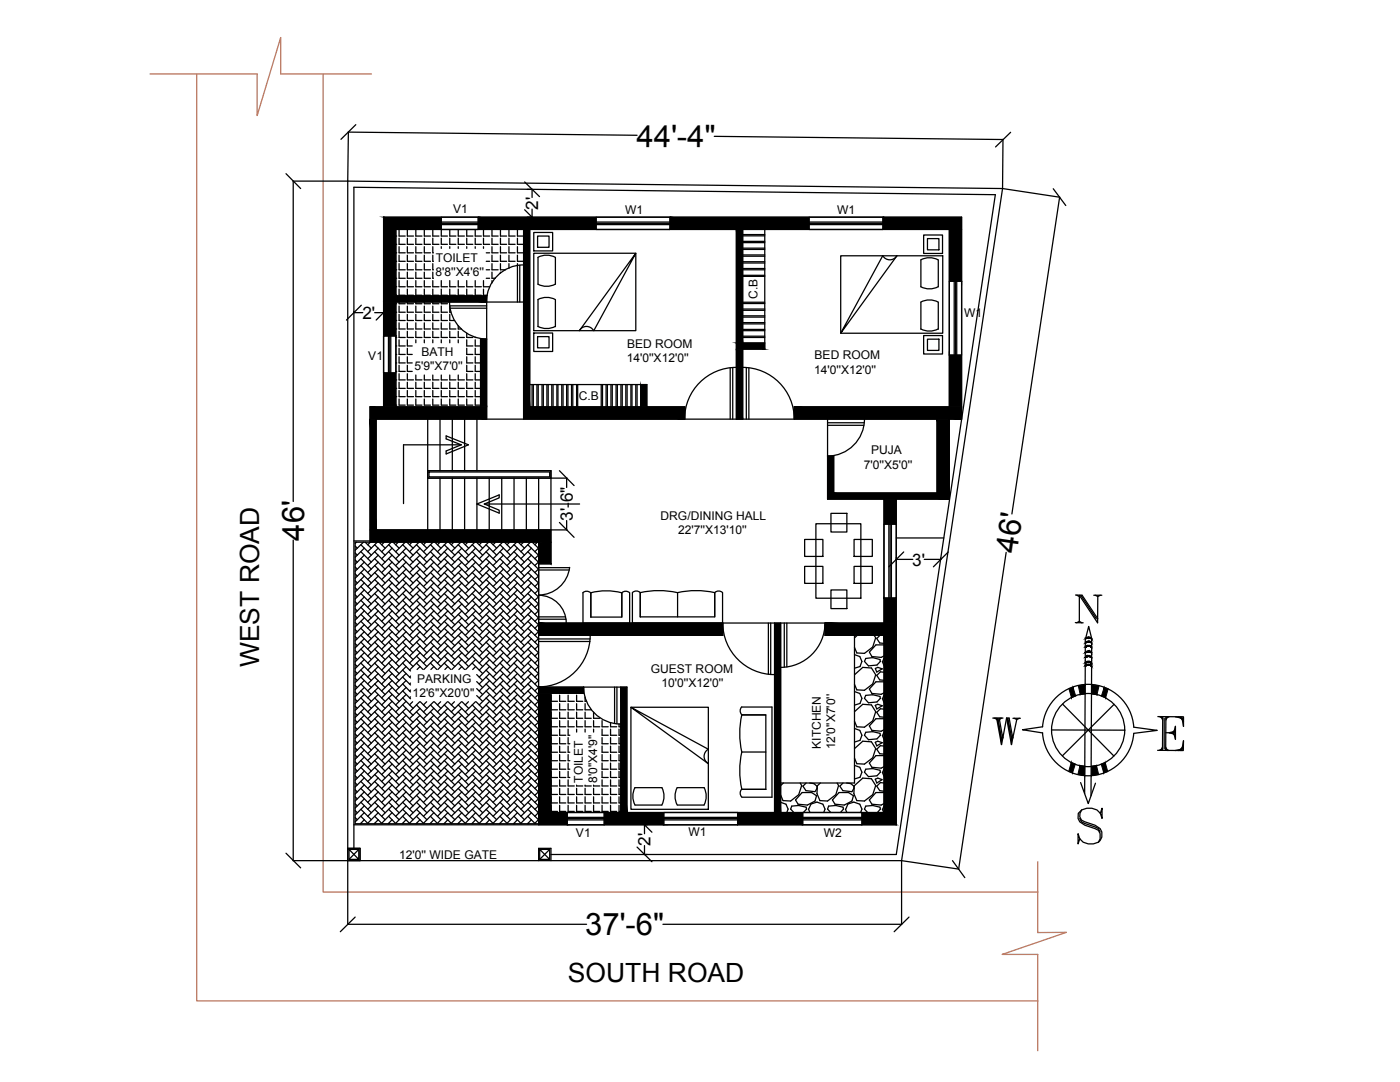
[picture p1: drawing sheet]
<svg xmlns="http://www.w3.org/2000/svg" width="279mm" height="216mm" viewBox="0 0 279 216" stroke-linecap="round" stroke-linejoin="round" font-family="sans-serif">
<defs><g id="words">
<text font-size="9.3" x="197.2" y="149.9">W</text>
<g font-size="6.2">
<text x="127.1" y="29.2" transform="rotate(1 127.1 29.2)">44'-4&quot;</text>
<text x="60.7" y="107.9" transform="rotate(-90 60.7 107.9)">46'</text>
<text x="203" y="110.6" transform="rotate(-82 203 110.6)">46'</text>
<text x="116.8" y="186.6">37'-6&quot;</text>
</g>
<g font-size="5.3">
<text x="51.7" y="133.1" transform="rotate(-90 51.7 133.1)">WEST ROAD</text>
<text x="113.3" y="195.9">SOUTH ROAD</text>
</g>
<g font-size="3.4">
<text x="107.4" y="41.8" transform="rotate(-90 107.4 41.8)">2'</text>
<text x="72.3" y="63.6">2'</text>
<text x="114.3" y="104" transform="rotate(-90 114.3 104)">3'-6&quot;</text>
<text x="182" y="112.8">3'</text>
<text x="129.9" y="168.8" transform="rotate(-90 129.9 168.8)">2'</text>
</g>
<g font-size="2.4">
<text x="90.4" y="42.5">V1</text>
<text x="124.8" y="42.7">W1</text>
<text x="167.1" y="42.7">W1</text>
<text x="87" y="52.2">TOILET</text>
<text x="86.9" y="55">8'8''X4'6''</text>
<text x="151.1" y="59.7" transform="rotate(-90 151.1 59.7)">C.B</text>
<text x="192.4" y="63.2">W1</text>
<text x="73.5" y="71.8">V1</text>
<text x="84.1" y="71">BATH</text>
<text x="125.2" y="69.4">BED ROOM</text>
<text x="162.6" y="71.7">BED ROOM</text>
<text x="82.7" y="73.9">5'9''X7'0''</text>
<text x="125.1" y="72.3">14'0''X12'0''</text>
<text x="162.5" y="74.5">14'0''X12'0''</text>
<text x="115.5" y="79.9">C.B</text>
<text x="172.4" y="93.5">7'0''X5'0''</text>
<text x="173.9" y="90.6">PUJA</text>
<text x="131.8" y="103.7">DRG/DINING HALL</text>
<text x="135.3" y="106.5">22'7''X13'10''</text>
<text x="83.3" y="136.2">PARKING</text>
<text x="129.9" y="134.2">GUEST ROOM</text>
<text x="132" y="137.1">10'0''X12'0''</text>
<text x="82.4" y="139.1">12'6''X20'0''</text>
<text x="163.8" y="149.4" transform="rotate(-90 163.8 149.4)">KITCHEN</text>
<text x="166.7" y="149.5" transform="rotate(-90 166.7 149.5)">12'0''X7'0''</text>
<text x="116.3" y="156.2" transform="rotate(-90 116.3 156.2)">TOILET</text>
<text x="119.2" y="156.2" transform="rotate(-90 119.2 156.2)">8'0''X4'9''</text>
<text x="114.9" y="167">V1</text>
<text x="137.4" y="166.8">W1</text>
<text x="164.4" y="166.9">W2</text>
<text x="79.7" y="171.4">12'0'' WIDE GATE</text>
</g>
</g></defs>
<!-- layer: DIM -->
<g fill="none" stroke="#000" stroke-width=".25">
<path d="M58.5 36.1h10.9M58.5 36.1v64M69.4 36.1v148.4l47.7-.1M69.4 36.1l130.7 1.5M69.5 26.3l-.1 9.8M69.5 26.4l57.6 .6M105.2 37.8h1M106.2 37.8v1.6M142.6 27.2l57.6 .6M200.1 37.6l-20.2 134.1M200.1 37.6l11.4 1.8M200.2 27.8l-.1 9.8"/>
<path d="M211.5 39.4l-9.6 63.2M79 47.1h.2M79 48.8h.2M79 50.4h.2M79 52.1h.2M79 53.8h.2M79 55.5h.2M79 57.2h.2M79 58.9h.2M79.6 45.9v1.2h1.3M79.6 47.5v1.3h1.3M79.6 49.2v1.2h1.3"/>
<path d="M79.6 50.9v1.2h1.3M79.6 52.6v1.2h1.3M79.6 54.3v1.2h1.3M79.6 56v1.2h1.3M79.6 57.7v1.2h1.3M81.3 45.9v1.2h1.2M81.3 47.5v1.3h1.2M81.3 49.2v1.2h1.2M81.3 50.9v1.2h1.2M81.3 52.6v1.2h1.2M81.3 54.3v1.2h1.2M81.3 56v1.2h1.2"/>
<path d="M81.3 57.7v1.2h1.2M83 45.9v1.2h1.2M83 47.5v1.3h1.2M83 49.2v1.2h1.2M83 50.9v1.2h1.2M83 52.6v1.2h1.2M83 54.3v1.2h1.2M83 56v1.2h1.2M83 57.7v1.2h1.2M84.7 45.9v1.2h1.2M84.7 47.5v1.3h1.2M84.7 49.2v1.2h1.2"/>
<path d="M84.7 50.9v1.2h1.2M84.7 52.6v1.2h1.2M84.7 54.3v1.2h1.2M84.7 56v1.2h1.2M84.7 57.7v1.2h1.2M86.4 45.9v1.2h1.2M86.4 47.5v1.3h1.2M86.4 49.2v1.2h.1M86.4 50.9v1.2h.1M86.4 52.6v1.2h.1M86.4 54.3v1.2h.1M86.4 56v1.2h1.2"/>
<path d="M86.4 57.7v1.2h1.2M88.1 43.3h7.3v2.5h-7.3zM88.1 45.9v1.2h1.2M88.1 47.5v1.3h1.2M88.1 56v1.2h1.2M88.1 57.7v1.2h1.2M88.1 49.2v.4M88.1 44.3h7.3M88.1 44.6h7.3M88.1 44.8h7.3M89.8 45.9v1.2h1.2M89.8 47.5v1.3h1.2"/>
<path d="M89.8 56v1.2h1.2M89.8 57.7v1.2h1.2M89.8 49.2v.4M91.5 45.9v1.2h1.2M91.5 47.5v1.3h1.2M91.5 56v1.2h1.2M91.5 57.7v1.2h1.2M91.5 49.2v.4M93.1 45.9v1.2h1.3M93.1 47.5v1.3h1.3M93.1 56v1.2h1.3M93.1 57.7v1.2h1.3"/>
<path d="M93.1 49.2v.4M94.8 45.9v1.2h1.3M94.8 47.5v1.3h1.3M94.8 56v1.2h1.3M94.8 57.7v1.2h1.3M94.8 49.2v.4M96.5 45.9v1.2h1.2M96.5 47.5v1.3h1.2M96.5 56v1.2h1.2M96.5 57.7v1.2h.8M96.5 49.2v.4M97 50.4h.7"/>
<path d="M97 52.1h.7M97 53.8h.7M97 55.5h.7M98.2 45.9v1.2h1.2M98.2 47.5v1.3h1.2M98.2 49.2v1.2h1.2M98.2 50.9v1.2h1.2M98.2 52.6v1.2h1.2M98.2 54.3v1.2h.7M98.2 56v.5M99.9 45.9v1.2h1.2M99.9 47.5v1.3h1.2"/>
<path d="M99.9 49.2v1.2h1.2M99.9 50.9v1.2h1.2M99.9 52.6v1.2h1M99.9 54.3v.2M101.6 45.9v1.2h1.2M101.6 47.5v1.3h1.2M101.6 49.2v1.2h1.2M101.6 50.9v1.2h1.2M101.6 52.6v.9M103.3 45.9v1.2h1.2M103.3 47.5v1.3h1.2M103.3 49.2v1.2h1.2"/>
<path d="M103.3 50.9v1.2h1.2M103.3 52.6v7.7M103.7 52.9v7.4M104.5 52.9a7.4 7.4 0 0 0-7.4 7.3M106.2 41.7v1.6M119 43.3h14.7v2.5h-14.7zM119 44.3h14.7M119 44.6h14.7M119 44.8h14.7M148.2 53.8h4.4M148.2 54.9h4.4M148.2 55.1h4.4"/>
<path d="M148.2 53.6h4.4M148.2 52.2h4.4M148.2 52.5h4.4M148.2 50.9h4.4M148.2 51.1h4.4M148.2 49.5h4.4M148.2 49.8h4.4M148.2 48.2h4.4M148.2 48.4h4.4M148.2 46.8h4.4M148.2 47.1h4.4M152.6 45.8v23.9h-4.4v13.9"/>
<path d="M161.5 43.3h14.7v2.5h-14.7zM161.5 44.3h14.7M161.5 44.6h14.7M161.5 44.8h14.7M176.2 51a1.65 1.65 0 0 0 2.8 0l-11.2 15.5zM189.5 56.1h2.4v14.8h-2.4zM190.4 56.1v14.8M190.7 56.1v14.8M190.9 56.1v14.8M70.6 62.4h1.8M74.8 62.4h1.8M76.6 67h2.4v7.4h-2.4z"/>
<path d="M77.5 67v7.4M77.8 67v7.4M78 67v7.4M79 60.6h.2M79 62.3h.2M79 64h.2M79 65.6h.2M79 67.3h.2M79 69h.2M79 70.7h.2M79 72.4h.2M79 74.1h.2"/>
<path d="M79 75.8h.2M79 77.5h.2M79 79.1h.2M79.6 60.3v.3h1.3M79.6 61.1v1.2h1.3M79.6 62.7v1.3h1.3M79.6 64.4v1.2h1.3M79.6 66.1v1.2h1.3M79.6 67.8v1.2h1.3M79.6 69.5v1.2h1.3M79.6 71.2v1.2h1.3M79.6 72.9v1.2h1.3"/>
<path d="M79.6 74.6v1.2h1.3M79.6 76.3v1.2h1.3M79.6 77.9v1.2h1.3M79.6 79.6v1.2h1.3M81.3 60.3v.3h1.2M81.3 61.1v1.2h1.2M81.3 62.7v1.3h1.2M81.3 64.4v1.2h1.2M81.3 66.1v1.2h1.2M81.3 67.8v1.2h1M81.3 69.5v1.2h1M81.3 71.2v1.2h1"/>
<path d="M81.3 72.9v1.2h1M81.3 74.6v1.2h1.2M81.3 76.3v1.2h1.2M81.3 77.9v1.2h1.2M81.3 79.6v1.2h1.2M83 60.3v.3h1.2M83 61.1v1.2h1.2M83 62.7v1.3h1.2M83 64.4v1.2h1.2M83 66.1v1.2h1.2M83 74.8v1h1.2M83 76.3v1.2h1.2"/>
<path d="M83 77.9v1.2h1.2M83 79.6v1.2h1.2M83 67.8v.6M84.7 60.3v.3h1.2M84.7 61.1v1.2h1.2M84.7 62.7v1.3h1.2M84.7 64.4v1.2h1.2M84.7 66.1v1.2h1.2M84.7 74.8v1h1.2M84.7 76.3v1.2h1.2M84.7 77.9v1.2h1.2M84.7 79.6v1.2h1.2"/>
<path d="M84.7 67.8v.6M86.4 60.3v.3h1.2M86.4 61.1v1.2h1.2M86.4 62.7v1.3h1.2M86.4 64.4v1.2h1.2M86.4 66.1v1.2h1.2M86.4 74.8v1h1.2M86.4 76.3v1.2h1.2M86.4 77.9v1.2h1.2M86.4 79.6v1.2h1.2M86.4 67.8v.6M88.1 60.3v.3h1.2"/>
<path d="M88.1 61.1v1.2h1.2M88.1 62.7v1.3h1.2M88.1 64.4v1.2h1.2M88.1 66.1v1.2h1.2M88.1 74.8v1h1.2M88.1 76.3v1.2h1.2M88.1 77.9v1.2h1.2M88.1 79.6v1.2h1.2M88.1 67.8v.6M89.7 60.2a7.4 7.4 0 0 0 7.4 7.4M89.8 61.1v1.2h.2M89.8 62.7v1.3h.9"/>
<path d="M89.8 64.4v1.2h1.2M89.8 66.1v1.2h1.2M89.8 74.8v1h1.2M89.8 76.3v1.2h1.2M89.8 77.9v1.2h1.2M89.8 79.6v1.2h1.2M89.8 67.8v.6M89.8 61h7.3M89.8 61.5h7.3M91.5 65v.6h.6M91.5 66.1v1.2h1.2M91.5 74.8v1h1.2"/>
<path d="M91.5 76.3v1.2h1.2M91.5 77.9v1.2h1.2M91.5 79.6v1.2h1.2M91.5 67.8v.6M93.1 66.5v.8h1.3M93.1 67.8v1.2h1.3M93.1 69.5v1.2h1.3M93.1 71.2v1.2h1.3M93.1 72.9v1.2h1.3M93.1 74.6v1.2h1.3M93.1 76.3v1.2h1.3M93.1 77.9v1.2h1.3"/>
<path d="M93.1 79.6v1.2h1.3M94.8 67.3h.2M94.8 67.8v1.2h1.1M94.8 69.5v1.2h1.1M94.8 71.2v1.2h1.1M94.8 72.9v1.2h1.1M94.8 74.6v1.2h1.1M94.8 76.3v1.2h1.1M94.8 77.9v1.2h1.1M94.8 79.6v1.2h1.1M104.5 60.3h-25.5v20.9h16.9v-13.5h1.2M105.7 76.7h23.4v4.5h7.6v2.4"/>
<path d="M106.2 76.7v4.5M106.4 76.7v4.5M107.2 76.7v4.5M107.4 76.7v4.5M108.2 76.7v4.5M108.4 76.7v4.5M109.1 76.7v4.5M109.4 76.7v4.5M110.1 76.7v4.5M110.4 76.7v4.5M111.1 76.7v4.5M111.4 76.7v4.5"/>
<path d="M112.1 76.7v4.5M112.4 76.7v4.5M113.1 76.7v4.5M113.3 76.7v4.5M114.1 76.7v4.5M114.3 76.7v4.5M115.1 76.7v4.5M115.3 76.7v4.5M115.6 66l11.3-15.5-8.4 15.5M115.6 66a1.63 1.63 0 0 1 2.9 0M120 76.7v4.5M120.2 76.7v4.5"/>
<path d="M121 76.7v4.5M121.2 76.7v4.5M121.9 76.7v4.5M122.2 76.7v4.5M123 76.7v4.5M123.2 76.7v4.5M123.9 76.7v4.5M124.2 76.7v4.5M124.9 76.7v4.5M125.2 76.7v4.5M125.9 76.7v4.5M126.1 76.7v4.5"/>
<path d="M126.9 76.7v4.5M127.1 76.7v4.5M127.9 76.7v4.5h-22.2v-35.4h41.3v37.8M145.7 73.4v10.2M146.2 73.3v10.3M146.9 73.3a10.3 10.3 0 0 0-10.3 10.3M148.2 67.3h4.4M148.2 67.1h4.4M148.2 65.7h4.4M148.2 66h4.4M148.2 64.4h4.4M148.2 64.6h4.4"/>
<path d="M148.2 63h4.4M148.2 63.3h4.4M148.2 61.7h4.4M148.2 61.9h4.4M148.2 60.3h4.4M148.2 60.6h4.4M148.9 73.3v10.3M149.5 73.4v10.2M152.6 68.4h-4.4v-22.6h41.3v35.4h-31v2.4a10.3 10.3 0 0 0-10.3-10.3M79 80.8h.2M80.5 88.8v11.7M85.4 93.9h24.6v1.5h-24.6z"/>
<path d="M85.4 93.9h24.6v18.6h-2.5M85.4 83.6v22.1M85.4 95.4h27.8M85.6 94.2h24.1v1h-24.1zM87.8 83.6v10.3M87.8 95.4v10.3M89 87v.6M89 90v.6M90.3 83.6v10.3M90.3 95.4v10.3M92.7 83.6v10.3M92.7 95.4v10.3"/>
<path d="M95.2 83.6v10.3M95.2 95.4v10.3M97.1 83.6v-24.6h-18.1v-13.2h25.5v37.8M97.6 95.4v10.3M100.1 95.4v10.3M102.6 95.4v10.3M105 95.4v10.3M107.5 95.4v10.3M113.1 95.4v1.9M165.2 83.6v16h11.2v24.7h-68.9M165.2 84.4h7.3M165.2 84.9h7.2"/>
<path d="M172.5 83.6a7.4 7.4 0 0 1-7.4 7.4h1.3v7.4h20.6v-14.8h-111.9v22.1h38.1M58.5 107.8v63.9M70.6 107.9h3.2M70.9 118.7l.4 .4M70.9 117.3l.4 .4M70.9 115.9l.4 .4M70.9 114.5l.4 .5M70.9 113.1l.4 .5M70.9 111.7l.4 .5M70.9 110.3l.4 .5M70.9 109l.4 .4M71.1 108.2l-.2 .2"/>
<path d="M72 119.8l2.1 2.1M72 118.4l2.1 2.1M72 117l2.1 2.1M72 115.6l2.1 2.1M72 114.2l2.1 2.1M72 112.8l2.1 2.2M72 111.5l2.1 2.1M72 110.1l2.1 2.1M72 108.7l2.1 2.1M72.5 108.2l-1.6 1.6M72.7 109.4l-1.8 1.8M72.7 110.8l-1.8 1.8"/>
<path d="M72.7 112.2l-1.8 1.8M72.7 113.6l-1.8 1.8M72.7 115l-1.8 1.8M72.7 116.3l-1.8 1.8M72.7 117.7l-1.8 1.8M72.7 119.1l-1.8 1.8M72.9 108.2l1.2 1.2M73.8 108.2v-27h2.8v-37.9h115.3v40.3h-2.4v16h-10.6v65h-108.3M73.9 108.2l-.5 .5M74.8 119.8l2 2.1M74.8 118.4l2 2.1M74.8 117l2 2.1"/>
<path d="M74.8 115.6l2 2.1M74.8 114.2l2 2.1M74.8 112.8l2 2.2M74.8 111.5l2 2.1M74.8 110.1l2 2.1M74.8 108.7l2 2.1M75.3 108.2l-1.9 1.9M75.5 109.4l-2.1 2.1M75.5 110.8l-2.1 2M75.5 112.2l-2.1 2M75.5 113.6l-2.1 2M75.5 115l-2.1 2"/>
<path d="M75.5 116.3l-2.1 2.1M75.5 117.7l-2.1 2.1M75.5 119.1l-2.1 2.1M75.7 108.2l1.1 1.2M76.7 108.2l-.5 .5M77.6 119.8l2 2.1M77.6 118.4l2 2.1M77.6 117l2 2.1M77.6 115.6l2 2.1M77.6 114.2l2 2.1M77.6 112.8l2 2.2M77.6 111.5l2 2.1"/>
<path d="M77.6 110.1l2 2.1M77.6 108.7l2 2.1M78.1 108.2l-1.9 1.9M78.2 109.4l-2 2.1M78.2 110.8l-2 2M78.2 112.2l-2 2M78.2 113.6l-2 2M78.2 115l-2 2M78.2 116.3l-2 2.1M78.2 117.7l-2 2.1M78.2 119.1l-2 2.1M78.5 108.2l1.1 1.2"/>
<path d="M79.5 108.2l-.5 .5M80.4 119.8l2 2.1M80.4 118.4l2 2.1M80.4 117l2 2.1M80.4 115.6l2 2.1M80.4 114.2l2 2.1M80.4 112.8l2 2.2M80.4 111.5l2 2.1M80.4 110.1l2 2.1M80.4 108.7l2 2.1M80.9 108.2l-1.9 1.9M81 109.4l-2 2.1"/>
<path d="M81 110.8l-2 2M81 112.2l-2 2M81 113.6l-2 2M81 115l-2 2M81 116.3l-2 2.1M81 117.7l-2 2.1M81 119.1l-2 2.1M81.2 108.2l1.2 1.2M82.2 108.2l-.5 .5M83.1 119.8l2.1 2.1M83.1 118.4l2.1 2.1M83.1 117l2.1 2.1"/>
<path d="M83.1 115.6l2.1 2.1M83.1 114.2l2.1 2.1M83.1 112.8l2.1 2.2M83.1 111.5l2.1 2.1M83.1 110.1l2.1 2.1M83.1 108.7l2.1 2.1M83.6 108.2l-1.9 1.9M83.8 109.4l-2.1 2.1M83.8 110.8l-2.1 2M83.8 112.2l-2.1 2M83.8 113.6l-2.1 2M83.8 115l-2.1 2"/>
<path d="M83.8 116.3l-2.1 2.1M83.8 117.7l-2.1 2.1M83.8 119.1l-2.1 2.1M84 108.2l1.2 1.2M85 108.2l-.5 .5M85.9 119.8l2.1 2.1M85.9 118.4l2.1 2.1M85.9 117l2.1 2.1M85.9 115.6l2.1 2.1M85.9 114.2l2.1 2.1M85.9 112.8l2.1 2.2M85.9 111.5l2.1 2.1"/>
<path d="M85.9 110.1l2.1 2.1M85.9 108.7l2.1 2.1M86.4 108.2l-1.9 1.9M86.6 109.4l-2.1 2.1M86.6 110.8l-2.1 2M86.6 112.2l-2.1 2M86.6 113.6l-2.1 2M86.6 115l-2.1 2M86.6 116.3l-2.1 2.1M86.6 117.7l-2.1 2.1M86.6 119.1l-2.1 2.1M86.8 108.2l1.2 1.2"/>
<path d="M87.8 108.2l-.5 .5M88.7 119.8l2.1 2.1M88.7 118.4l2.1 2.1M88.7 117l2.1 2.1M88.7 115.6l2.1 2.1M88.7 114.2l2.1 2.1M88.7 112.8l2.1 2.2M88.7 111.5l2.1 2.1M88.7 110.1l2.1 2.1M88.7 108.7l2.1 2.1M89.2 108.2l-1.9 1.9M89.4 109.4l-2.1 2.1"/>
<path d="M89.4 110.8l-2.1 2M89.4 112.2l-2.1 2M89.4 113.6l-2.1 2M89.4 115l-2.1 2M89.4 116.3l-2.1 2.1M89.4 117.7l-2.1 2.1M89.4 119.1l-2.1 2.1M89.5 108.2l1.3 1.2M90.6 108.2l-.5 .5M91.5 119.8l2 2.1M91.5 118.4l2 2.1M91.5 117l2 2.1"/>
<path d="M91.5 115.6l2 2.1M91.5 114.2l2 2.1M91.5 112.8l2 2.2M91.5 111.5l2 2.1M91.5 110.1l2 2.1M91.5 108.7l2 2.1M92 108.2l-1.9 1.9M92.2 109.4l-2.1 2.1M92.2 110.8l-2.1 2M92.2 112.2l-2.1 2M92.2 113.6l-2.1 2M92.2 115l-2.1 2"/>
<path d="M92.2 116.3l-2.1 2.1M92.2 117.7l-2.1 2.1M92.2 119.1l-2.1 2.1M92.3 108.2l1.2 1.2M93.4 108.2l-.5 .5M94.2 119.8l2.1 2.1M94.2 118.4l2.1 2.1M94.2 117l2.1 2.1M94.2 115.6l2.1 2.1M94.2 114.2l2.1 2.1M94.2 112.8l2.1 2.2M94.2 111.5l2.1 2.1"/>
<path d="M94.2 110.1l2.1 2.1M94.2 108.7l2.1 2.1M94.8 108.2l-1.9 1.9M94.9 109.4l-2 2.1M94.9 110.8l-2 2M94.9 112.2l-2 2M94.9 113.6l-2 2M94.9 115l-2 2M94.9 116.3l-2 2.1M94.9 117.7l-2 2.1M94.9 119.1l-2 2.1M95.1 108.2l1.2 1.2"/>
<path d="M96.2 108.2l-.6 .5M97 119.8l2.1 2.1M97 118.4l2.1 2.1M97 117l2.1 2.1M97 115.6l2.1 2.1M97 114.2l2.1 2.1M97 112.8l2.1 2.2M97 111.5l2.1 2.1M97 110.1l2.1 2.1M97 108.7l2.1 2.1M97.5 108.2l-1.9 1.9M97.7 109.4l-2.1 2.1"/>
<path d="M97.7 110.8l-2.1 2M97.7 112.2l-2.1 2M97.7 113.6l-2.1 2M97.7 115l-2.1 2M97.7 116.3l-2.1 2.1M97.7 117.7l-2.1 2.1M97.7 119.1l-2.1 2.1M97.9 108.2l1.2 1.2M98.9 108.2l-.5 .5M99.8 119.8l2.1 2.1M99.8 118.4l2.1 2.1M99.8 117l2.1 2.1"/>
<path d="M99.8 115.6l2.1 2.1M99.8 114.2l2.1 2.1M99.8 112.8l2.1 2.2M99.8 111.5l2.1 2.1M99.8 110.1l2.1 2.1M99.8 108.7l2.1 2.1M100.3 108.2l-1.9 1.9M100.5 109.4l-2.1 2.1M100.5 110.8l-2.1 2M100.5 112.2l-2.1 2M100.5 113.6l-2.1 2M100.5 115l-2.1 2"/>
<path d="M100.5 116.3l-2.1 2.1M100.5 117.7l-2.1 2.1M100.5 119.1l-2.1 2.1M100.7 108.2l1.2 1.2M101.7 108.2l-.5 .5M102.6 119.8l2.1 2.1M102.6 118.4l2.1 2.1M102.6 117l2.1 2.1M102.6 115.6l2.1 2.1M102.6 114.2l2.1 2.1M102.6 112.8l2.1 2.2M102.6 111.5l2.1 2.1"/>
<path d="M102.6 110.1l2.1 2.1M102.6 108.7l2.1 2.1M103.1 108.2l-1.9 1.9M103.3 109.4l-2.1 2.1M103.3 110.8l-2.1 2M103.3 112.2l-2.1 2M103.3 113.6l-2.1 2M103.3 115l-2.1 2M103.3 116.3l-2.1 2.1M103.3 117.7l-2.1 2.1M103.3 119.1l-2.1 2.1M103.4 108.2l1.3 1.2"/>
<path d="M104.5 108.2l-.6 .5M105.3 119.8l2.2 2.1M105.3 118.4l2.2 2.1M105.3 117l2.2 2.1M105.3 115.6l2.2 2.1M105.3 114.2l2.2 2.1M105.3 112.8l2.2 2.2M105.3 111.5l2.2 2.1M105.3 110.1l2.2 2.1M105.3 108.7l2.2 2.1M105.8 108.2l-1.9 1.9M106.1 109.4l-2.2 2.1"/>
<path d="M106.1 110.8l-2.2 2M106.1 112.2l-2.2 2M106.1 113.6l-2.2 2M106.1 115l-2.2 2M106.1 116.3l-2.2 2.1M106.1 117.7l-2.2 2.1M106.1 119.1l-2.2 2.1M106.2 108.2l1.3 1.2M107.2 108.2l-.5 .5M107.5 118.8a5.5 5.5 0 0 1 5.5 5.5M107.5 109.3l-.8 .8M107.5 110.7l-.8 .8"/>
<path d="M107.5 112.1l-.8 .7M107.5 113.5l-.8 .7M107.5 114.9l-.8 .7M107.5 116.3l-.8 .7M107.5 117.7l-.8 .7M107.5 119.1l-.8 .7M107.5 113.3h6.2M107.5 113.7h6.1M113.1 103.9v1.8M113.7 113.2a6.2 6.2 0 0 1-6.2 5.5M176.4 104.6h2.5v14.7h-2.5zM177.4 104.6v14.7"/>
<path d="M177.6 104.6v14.7M177.9 104.6v14.7M178.9 107.3h9.5M178.9 111.6h3.3M184.5 111.6h3.3M187.8 111.3v.4M200.8 110.2l-9.4 63.2-11.5-1.7M70.9 139.5l.4 .4M70.9 138.1l.4 .5M70.9 136.8l.4 .4M70.9 135.4l.4 .4M70.9 134l.4 .4"/>
<path d="M70.9 132.6l.4 .4M70.9 131.2l.4 .4M70.9 129.8l.4 .4M70.9 128.4l.4 .4M70.9 127l.4 .5M70.9 125.6l.4 .5M70.9 124.2l.4 .5M70.9 122.8l.4 .5M70.9 121.5l.4 .4M70.9 120.1l.4 .4M72 139.3l2.1 2M72 137.9l2.1 2"/>
<path d="M72 136.5l2.1 2.1M72 135.1l2.1 2.1M72 133.7l2.1 2.1M72 132.3l2.1 2.1M72 130.9l2.1 2.1M72 129.5l2.1 2.1M72 128.1l2.1 2.1M72 126.8l2.1 2M72 125.4l2.1 2.1M72 124l2.1 2.1M72 122.6l2.1 2.1M72 121.2l2.1 2.1"/>
<path d="M72.7 120.5l-1.8 1.8M72.7 121.9l-1.8 1.8M72.7 123.3l-1.8 1.8M72.7 124.7l-1.8 1.8M72.7 126.1l-1.8 1.8M72.7 127.5l-1.8 1.8M72.7 128.8l-1.8 1.9M72.7 130.2l-1.8 1.9M72.7 131.6l-1.8 1.8M72.7 133l-1.8 1.8M72.7 134.4l-1.8 1.8M72.7 135.8l-1.8 1.8"/>
<path d="M72.7 137.2l-1.8 1.8M72.7 138.6l-1.8 1.8M72.7 139.9l-1.8 1.9M74.8 139.3l2 2M74.8 137.9l2 2M74.8 136.5l2 2.1M74.8 135.1l2 2.1M74.8 133.7l2 2.1M74.8 132.3l2 2.1M74.8 130.9l2 2.1M74.8 129.5l2 2.1M74.8 128.1l2 2.1"/>
<path d="M74.8 126.8l2 2M74.8 125.4l2 2.1M74.8 124l2 2.1M74.8 122.6l2 2.1M74.8 121.2l2 2.1M75.5 120.5l-2.1 2.1M75.5 121.9l-2.1 2.1M75.5 123.3l-2.1 2.1M75.5 124.7l-2.1 2.1M75.5 126.1l-2.1 2M75.5 127.5l-2.1 2M75.5 128.8l-2.1 2.1"/>
<path d="M75.5 130.2l-2.1 2.1M75.5 131.6l-2.1 2.1M75.5 133l-2.1 2.1M75.5 134.4l-2.1 2.1M75.5 135.8l-2.1 2.1M75.5 137.2l-2.1 2.1M75.5 138.6l-2.1 2.1M75.5 139.9l-2.1 2.2M77.6 139.3l2 2M77.6 137.9l2 2M77.6 136.5l2 2.1M77.6 135.1l2 2.1"/>
<path d="M77.6 133.7l2 2.1M77.6 132.3l2 2.1M77.6 130.9l2 2.1M77.6 129.5l2 2.1M77.6 128.1l2 2.1M77.6 126.8l2 2M77.6 125.4l2 2.1M77.6 124l2 2.1M77.6 122.6l2 2.1M77.6 121.2l2 2.1M78.2 120.5l-2 2.1M78.2 121.9l-2 2.1"/>
<path d="M78.2 123.3l-2 2.1M78.2 124.7l-2 2.1M78.2 126.1l-2 2M78.2 127.5l-2 2M78.2 128.8l-2 2.1M78.2 130.2l-2 2.1M78.2 131.6l-2 2.1M78.2 133l-2 2.1M78.2 134.4l-2 2.1M78.2 135.8l-2 2.1M78.2 137.2l-2 2.1M78.2 138.6l-2 2.1"/>
<path d="M78.2 139.9l-2 2.2M80.4 139.3l2 2M80.4 137.9l1.5 1.5M80.4 136.5l1.5 1.6M80.4 135.1l1.5 1.6M80.4 133.7l1.5 1.6M80.4 132.3l1.5 1.6M80.4 130.9l2 2.1M80.4 129.5l2 2.1M80.4 128.1l2 2.1M80.4 126.8l2 2M80.4 125.4l2 2.1"/>
<path d="M80.4 124l2 2.1M80.4 122.6l2 2.1M80.4 121.2l2 2.1M81 120.5l-2 2.1M81 121.9l-2 2.1M81 123.3l-2 2.1M81 124.7l-2 2.1M81 126.1l-2 2M81 127.5l-2 2M81 128.8l-2 2.1M81 130.2l-2 2.1M81 131.6l-2 2.1"/>
<path d="M81 133l-2 2.1M81 134.4l-2 2.1M81 135.8l-2 2.1M81 137.2l-2 2.1M81 138.6l-2 2.1M81 139.9l-2 2.2M81.9 134.9l-.2 .2M81.9 136.3l-.2 .2M81.9 137.7l-.2 .2M81.9 139.1l-.2 .2M83.1 132.3l1.3 1.3M83.1 130.9l2.1 2.1"/>
<path d="M83.1 129.5l2.1 2.1M83.1 128.1l2.1 2.1M83.1 126.8l2.1 2M83.1 125.4l2.1 2.1M83.1 124l2.1 2.1M83.1 122.6l2.1 2.1M83.1 121.2l2.1 2.1M83.8 120.5l-2.1 2.1M83.8 121.9l-2.1 2.1M83.8 123.3l-2.1 2.1M83.8 124.7l-2.1 2.1M83.8 126.1l-2.1 2"/>
<path d="M83.8 127.5l-2.1 2M83.8 128.8l-2.1 2.1M83.8 130.2l-2.1 2.1M83.8 131.6l-2.1 2.1M83.8 133l-.6 .6M85.9 132.3l1.3 1.3M85.9 130.9l2.1 2.1M85.9 129.5l2.1 2.1M85.9 128.1l2.1 2.1M85.9 126.8l2.1 2M85.9 125.4l2.1 2.1M85.9 124l2.1 2.1"/>
<path d="M85.9 122.6l2.1 2.1M85.9 121.2l2.1 2.1M86.6 120.5l-2.1 2.1M86.6 121.9l-2.1 2.1M86.6 123.3l-2.1 2.1M86.6 124.7l-2.1 2.1M86.6 126.1l-2.1 2M86.6 127.5l-2.1 2M86.6 128.8l-2.1 2.1M86.6 130.2l-2.1 2.1M86.6 131.6l-2 2M86.6 133l-.6 .6"/>
<path d="M88.7 132.3l1.3 1.3M88.7 130.9l2.1 2.1M88.7 129.5l2.1 2.1M88.7 128.1l2.1 2.1M88.7 126.8l2.1 2M88.7 125.4l2.1 2.1M88.7 124l2.1 2.1M88.7 122.6l2.1 2.1M88.7 121.2l2.1 2.1M89.4 120.5l-2.1 2.1M89.4 121.9l-2.1 2.1M89.4 123.3l-2.1 2.1"/>
<path d="M89.4 124.7l-2.1 2.1M89.4 126.1l-2.1 2M89.4 127.5l-2.1 2M89.4 128.8l-2.1 2.1M89.4 130.2l-2.1 2.1M89.4 131.6l-2 2M89.4 133l-.6 .6M91.5 132.3l1.2 1.3M91.5 130.9l2 2.1M91.5 129.5l2 2.1M91.5 128.1l2 2.1M91.5 126.8l2 2"/>
<path d="M91.5 125.4l2 2.1M91.5 124l2 2.1M91.5 122.6l2 2.1M91.5 121.2l2 2.1M92.2 120.5l-2.1 2.1M92.2 121.9l-2.1 2.1M92.2 123.3l-2.1 2.1M92.2 124.7l-2.1 2.1M92.2 126.1l-2.1 2M92.2 127.5l-2.1 2M92.2 128.8l-2.1 2.1M92.2 130.2l-2.1 2.1"/>
<path d="M92.2 131.6l-2 2M92.2 133l-.6 .6M94.2 132.3l2.1 2.1M94.2 130.9l2.1 2.1M94.2 129.5l2.1 2.1M94.2 128.1l2.1 2.1M94.2 126.8l2.1 2M94.2 125.4l2.1 2.1M94.2 124l2.1 2.1M94.2 122.6l2.1 2.1M94.2 121.2l2.1 2.1M94.9 120.5l-2 2.1"/>
<path d="M94.9 121.9l-2 2.1M94.9 123.3l-2 2.1M94.9 124.7l-2 2.1M94.9 126.1l-2 2M94.9 127.5l-2 2M94.9 128.8l-2 2.1M94.9 130.2l-2 2.1M94.9 131.6l-2 2M94.9 133l-.6 .6M95.1 138.8l1.2 1.1M95.1 137.4l1.2 1.2M95.1 136l1.2 1.2"/>
<path d="M95.1 134.6l1.2 1.2M97 139.3l2.1 2M97 137.9l2.1 2M97 136.5l2.1 2.1M97 135.1l2.1 2.1M97 133.7l2.1 2.1M97 132.3l2.1 2.1M97 130.9l2.1 2.1M97 129.5l2.1 2.1M97 128.1l2.1 2.1M97 126.8l2.1 2M97 125.4l2.1 2.1"/>
<path d="M97 124l2.1 2.1M97 122.6l2.1 2.1M97 121.2l2.1 2.1M97.7 120.5l-2.1 2.1M97.7 121.9l-2.1 2.1M97.7 123.3l-2.1 2.1M97.7 124.7l-2.1 2.1M97.7 126.1l-2.1 2M97.7 127.5l-2.1 2M97.7 128.8l-2.1 2.1M97.7 130.2l-2.1 2.1M97.7 131.6l-2.1 2.1"/>
<path d="M97.7 133l-2.1 2.1M97.7 134.4l-2.1 2.1M97.7 135.8l-2.1 2.1M97.7 137.2l-2.1 2.1M97.7 138.6l-2.1 2.1M97.7 139.9l-2.1 2.2M99.8 139.3l2.1 2M99.8 137.9l2.1 2M99.8 136.5l2.1 2.1M99.8 135.1l2.1 2.1M99.8 133.7l2.1 2.1M99.8 132.3l2.1 2.1"/>
<path d="M99.8 130.9l2.1 2.1M99.8 129.5l2.1 2.1M99.8 128.1l2.1 2.1M99.8 126.8l2.1 2M99.8 125.4l2.1 2.1M99.8 124l2.1 2.1M99.8 122.6l2.1 2.1M99.8 121.2l2.1 2.1M100.5 120.5l-2.1 2.1M100.5 121.9l-2.1 2.1M100.5 123.3l-2.1 2.1M100.5 124.7l-2.1 2.1"/>
<path d="M100.5 126.1l-2.1 2M100.5 127.5l-2.1 2M100.5 128.8l-2.1 2.1M100.5 130.2l-2.1 2.1M100.5 131.6l-2.1 2.1M100.5 133l-2.1 2.1M100.5 134.4l-2.1 2.1M100.5 135.8l-2.1 2.1M100.5 137.2l-2.1 2.1M100.5 138.6l-2.1 2.1M100.5 139.9l-2.1 2.2M102.6 139.3l2.1 2"/>
<path d="M102.6 137.9l2.1 2M102.6 136.5l2.1 2.1M102.6 135.1l2.1 2.1M102.6 133.7l2.1 2.1M102.6 132.3l2.1 2.1M102.6 130.9l2.1 2.1M102.6 129.5l2.1 2.1M102.6 128.1l2.1 2.1M102.6 126.8l2.1 2M102.6 125.4l2.1 2.1M102.6 124l2.1 2.1M102.6 122.6l2.1 2.1"/>
<path d="M102.6 121.2l2.1 2.1M103.3 120.5l-2.1 2.1M103.3 121.9l-2.1 2.1M103.3 123.3l-2.1 2.1M103.3 124.7l-2.1 2.1M103.3 126.1l-2.1 2M103.3 127.5l-2.1 2M103.3 128.8l-2.1 2.1M103.3 130.2l-2.1 2.1M103.3 131.6l-2.1 2.1M103.3 133l-2.1 2.1M103.3 134.4l-2.1 2.1"/>
<path d="M103.3 135.8l-2.1 2.1M103.3 137.2l-2.1 2.1M103.3 138.6l-2.1 2.1M103.3 139.9l-2.1 2.2M105.3 139.3l2.2 2M105.3 137.9l2.2 2M105.3 136.5l2.2 2.1M105.3 135.1l2.2 2.1M105.3 133.7l2.2 2.1M105.3 132.3l2.2 2.1M105.3 130.9l2.2 2.1M105.3 129.5l2.2 2.1"/>
<path d="M105.3 128.1l2.2 2.1M105.3 126.8l2.2 2M105.3 125.4l2.2 2.1M105.3 124l2.2 2.1M105.3 122.6l2.2 2.1M105.3 121.2l2.2 2.1M106.1 120.5l-2.2 2.1M106.1 121.9l-2.2 2.1M106.1 123.3l-2.2 2.1M106.1 124.7l-2.2 2.1M106.1 126.1l-2.2 2M106.1 127.5l-2.2 2"/>
<path d="M106.1 128.8l-2.2 2.1M106.1 130.2l-2.2 2.1M106.1 131.6l-2.2 2.1M106.1 133l-2.2 2.1M106.1 134.4l-2.2 2.1M106.1 135.8l-2.2 2.1M106.1 137.2l-2.2 2.1M106.1 138.6l-2.2 2.1M106.1 139.9l-2.2 2.2M107.5 120.5l-.8 .7M107.5 121.9l-.8 .7M107.5 123.3l-.8 .7"/>
<path d="M107.5 124.6l-.8 .8M107.5 126l-.8 .8M107.5 127.4l-.8 .7M107.5 128.8l-.8 .7M107.5 130.2l-.8 .7M107.5 131.6l-.8 .7M107.5 133l-.8 .7M107.5 134.4l-.8 .7M107.5 135.7l-.8 .8M107.5 137.1l-.8 .8M107.5 138.5l-.8 .8M107.5 139.9l-.8 .8"/>
<path d="M107.5 127.5h10.3M107.5 128h10.2M107.5 123.6h5.5M107.5 123.1h5.4M110 138.7v1.2h1.3M111.7 138.7v1.2h1.2M113.4 138.7v1.2h1.2M115.1 138.7v1.2h1.2M116.8 139.1v.8h.3M117.8 126.8a10.3 10.3 0 0 1-10.3 10.3M122.7 137.1v7.2M123.1 137.1v7.3"/>
<path d="M123.9 137.1v25h-13.9v-23.8h6.5v-1.2a7.4 7.4 0 0 0 7.4 7.4M144.2 124.3a10.3 10.3 0 0 0 10.4 10.3M144.2 124.3v2.5h-36.7M153.3 124.3v10.3M153.8 124.3v10.3M154.6 124.3v37.8h-29.5v-25h-17.6M155.8 124.3v37.8h20.6v-35.3h-11.8v-2.5M156.5 124.3v8.8M157 124.3v8.8M164.6 124.3a8.9 8.9 0 0 1-8.8 8.9M170.5 134.6l1.7-1.4 1.7 .1 .9 1.3-.6 1.9-1.7 1.2h-1.5l-.5-1.1M170.5 130.6l1.1 .4 .4 1-.4 1-1.1 .3"/>
<path d="M170.5 138l1.1 .4 .4 .9-.4 1.1-1.1 .3M170.5 126.8v29.4h-14.7M171.1 126.8l-.6 .5M172.8 138.8l1.4-.2 1.4 .4 .1 .3-.7 .8-1.7 .1-.8-.9zM172.8 131.4l1.4-.2 1.4 .4 .1 .4-.7 .7-1.7 .2-.8-.9zM174.4 126.8l.4 .4-.6 1.9-1.7 1.3-1.5-.1-.5-1.1M174.7 133.4l.5-.2 .9 .3-1.1 .6zM175.6 126.8l-.6 .6 .6 .9 .8 .1M176.1 132l.3 .8M176.1 139.3l.3 .9M176.4 128.7h-1.6l-1.3 1.4 .5 .9 1.9 .2 .5-.3M176.4 134.1h-.7l-.7 .7 .6 .9h.8"/>
<path d="M176.4 131.3l-.2 .7M176.4 138.7l-.2 .6M176.4 136h-1.6l-1.3 1.5 .5 .9 1.9 .1 .5-.3M70.9 159l.4 .4M70.9 157.6l.4 .4M70.9 156.2l.4 .4M70.9 154.8l.4 .4M70.9 153.4l.4 .5M70.9 152l.4 .5M70.9 150.7l.4 .4M70.9 149.3l.4 .4M70.9 147.9l.4 .4"/>
<path d="M70.9 146.5l.4 .4M70.9 145.1l.4 .4M70.9 143.7l.4 .4M70.9 142.3l.4 .4M70.9 140.9l.4 .4M72 158.7l2.1 2.1M72 157.3l2.1 2.1M72 155.9l2.1 2.1M72 154.5l2.1 2.1M72 153.1l2.1 2.1M72 151.8l2.1 2.1M72 150.4l2.1 2.1"/>
<path d="M72 149l2.1 2.1M72 147.6l2.1 2.1M72 146.2l2.1 2.1M72 144.8l2.1 2.1M72 143.4l2.1 2.1M72 142.1l2.1 2M72 140.7l2.1 2M72.7 141.3l-1.8 1.9M72.7 142.7l-1.8 1.9M72.7 144.1l-1.8 1.9M72.7 145.5l-1.8 1.8M72.7 146.9l-1.8 1.8"/>
<path d="M72.7 148.3l-1.8 1.8M72.7 149.7l-1.8 1.8M72.7 151.1l-1.8 1.8M72.7 152.5l-1.8 1.8M72.7 153.9l-1.8 1.8M72.7 155.2l-1.8 1.8M72.7 156.6l-1.8 1.8M72.7 158l-1.8 1.8M72.7 159.4l-1.8 1.8M74.8 158.7l2 2.1M74.8 157.3l2 2.1M74.8 155.9l2 2.1"/>
<path d="M74.8 154.5l2 2.1M74.8 153.1l2 2.1M74.8 151.8l2 2.1M74.8 150.4l2 2.1M74.8 149l2 2.1M74.8 147.6l2 2.1M74.8 146.2l2 2.1M74.8 144.8l2 2.1M74.8 143.4l2 2.1M74.8 142.1l2 2M74.8 140.7l2 2M75.5 141.3l-2.1 2.1"/>
<path d="M75.5 142.7l-2.1 2.1M75.5 144.1l-2.1 2.1M75.5 145.5l-2.1 2.1M75.5 146.9l-2.1 2.1M75.5 148.3l-2.1 2.1M75.5 149.7l-2.1 2.1M75.5 151.1l-2.1 2M75.5 152.5l-2.1 2M75.5 153.9l-2.1 2M75.5 155.2l-2.1 2.1M75.5 156.6l-2.1 2.1M75.5 158l-2.1 2.1"/>
<path d="M75.5 159.4l-2.1 2.1M77.6 158.7l2 2.1M77.6 157.3l2 2.1M77.6 155.9l2 2.1M77.6 154.5l2 2.1M77.6 153.1l2 2.1M77.6 151.8l2 2.1M77.6 150.4l2 2.1M77.6 149l2 2.1M77.6 147.6l2 2.1M77.6 146.2l2 2.1M77.6 144.8l2 2.1"/>
<path d="M77.6 143.4l2 2.1M77.6 142.1l2 2M77.6 140.7l2 2M78.2 141.3l-2 2.1M78.2 142.7l-2 2.1M78.2 144.1l-2 2.1M78.2 145.5l-2 2.1M78.2 146.9l-2 2.1M78.2 148.3l-2 2.1M78.2 149.7l-2 2.1M78.2 151.1l-2 2M78.2 152.5l-2 2"/>
<path d="M78.2 153.9l-2 2M78.2 155.2l-2 2.1M78.2 156.6l-2 2.1M78.2 158l-2 2.1M78.2 159.4l-2 2.1M80.4 158.7l2 2.1M80.4 157.3l2 2.1M80.4 155.9l2 2.1M80.4 154.5l2 2.1M80.4 153.1l2 2.1M80.4 151.8l2 2.1M80.4 150.4l2 2.1"/>
<path d="M80.4 149l2 2.1M80.4 147.6l2 2.1M80.4 146.2l2 2.1M80.4 144.8l2 2.1M80.4 143.4l2 2.1M80.4 142.1l2 2M80.4 140.7l2 2M81 141.3l-2 2.1M81 142.7l-2 2.1M81 144.1l-2 2.1M81 145.5l-2 2.1M81 146.9l-2 2.1"/>
<path d="M81 148.3l-2 2.1M81 149.7l-2 2.1M81 151.1l-2 2M81 152.5l-2 2M81 153.9l-2 2M81 155.2l-2 2.1M81 156.6l-2 2.1M81 158l-2 2.1M81 159.4l-2 2.1M82.4 140l-.7 .7M83.1 158.7l2.1 2.1M83.1 157.3l2.1 2.1"/>
<path d="M83.1 155.9l2.1 2.1M83.1 154.5l2.1 2.1M83.1 153.1l2.1 2.1M83.1 151.8l2.1 2.1M83.1 150.4l2.1 2.1M83.1 149l2.1 2.1M83.1 147.6l2.1 2.1M83.1 146.2l2.1 2.1M83.1 144.8l2.1 2.1M83.1 143.4l2.1 2.1M83.1 142.1l2.1 2M83.1 140.7l2.1 2"/>
<path d="M83.7 140l-2 2.1M83.8 141.3l-2.1 2.1M83.8 142.7l-2.1 2.1M83.8 144.1l-2.1 2.1M83.8 145.5l-2.1 2.1M83.8 146.9l-2.1 2.1M83.8 148.3l-2.1 2.1M83.8 149.7l-2.1 2.1M83.8 151.1l-2.1 2M83.8 152.5l-2.1 2M83.8 153.9l-2.1 2M83.8 155.2l-2.1 2.1"/>
<path d="M83.8 156.6l-2.1 2.1M83.8 158l-2.1 2.1M83.8 159.4l-2.1 2.1M83.9 140l1.3 1.3M85.1 140l-.6 .7M85.9 158.7l2.1 2.1M85.9 157.3l2.1 2.1M85.9 155.9l2.1 2.1M85.9 154.5l2.1 2.1M85.9 153.1l2.1 2.1M85.9 151.8l2.1 2.1M85.9 150.4l2.1 2.1"/>
<path d="M85.9 149l2.1 2.1M85.9 147.6l2.1 2.1M85.9 146.2l2.1 2.1M85.9 144.8l2.1 2.1M85.9 143.4l2.1 2.1M85.9 142.1l2.1 2M85.9 140.7l2.1 2M86.5 140l-2 2.1M86.6 141.3l-2.1 2.1M86.6 142.7l-2.1 2.1M86.6 144.1l-2.1 2.1M86.6 145.5l-2.1 2.1"/>
<path d="M86.6 146.9l-2.1 2.1M86.6 148.3l-2.1 2.1M86.6 149.7l-2.1 2.1M86.6 151.1l-2.1 2M86.6 152.5l-2.1 2M86.6 153.9l-2.1 2M86.6 155.2l-2.1 2.1M86.6 156.6l-2.1 2.1M86.6 158l-2.1 2.1M86.6 159.4l-2.1 2.1M86.7 140l1.3 1.3M87.9 140l-.6 .7"/>
<path d="M88.7 158.7l2.1 2.1M88.7 157.3l2.1 2.1M88.7 155.9l2.1 2.1M88.7 154.5l2.1 2.1M88.7 153.1l2.1 2.1M88.7 151.8l2.1 2.1M88.7 150.4l2.1 2.1M88.7 149l2.1 2.1M88.7 147.6l2.1 2.1M88.7 146.2l2.1 2.1M88.7 144.8l2.1 2.1M88.7 143.4l2.1 2.1"/>
<path d="M88.7 142.1l2.1 2M88.7 140.7l2.1 2M89.3 140l-2 2.1M89.4 141.3l-2.1 2.1M89.4 142.7l-2.1 2.1M89.4 144.1l-2.1 2.1M89.4 145.5l-2.1 2.1M89.4 146.9l-2.1 2.1M89.4 148.3l-2.1 2.1M89.4 149.7l-2.1 2.1M89.4 151.1l-2.1 2M89.4 152.5l-2.1 2"/>
<path d="M89.4 153.9l-2.1 2M89.4 155.2l-2.1 2.1M89.4 156.6l-2.1 2.1M89.4 158l-2.1 2.1M89.4 159.4l-2.1 2.1M89.4 140l1.4 1.3M90.7 140l-.6 .7M91.5 158.7l2 2.1M91.5 157.3l2 2.1M91.5 155.9l2 2.1M91.5 154.5l2 2.1M91.5 153.1l2 2.1"/>
<path d="M91.5 151.8l2 2.1M91.5 150.4l2 2.1M91.5 149l2 2.1M91.5 147.6l2 2.1M91.5 146.2l2 2.1M91.5 144.8l2 2.1M91.5 143.4l2 2.1M91.5 142.1l2 2M91.5 140.7l2 2M92.1 140l-2 2.1M92.2 141.3l-2.1 2.1M92.2 142.7l-2.1 2.1"/>
<path d="M92.2 144.1l-2.1 2.1M92.2 145.5l-2.1 2.1M92.2 146.9l-2.1 2.1M92.2 148.3l-2.1 2.1M92.2 149.7l-2.1 2.1M92.2 151.1l-2.1 2M92.2 152.5l-2.1 2M92.2 153.9l-2.1 2M92.2 155.2l-2.1 2.1M92.2 156.6l-2.1 2.1M92.2 158l-2.1 2.1M92.2 159.4l-2.1 2.1"/>
<path d="M92.2 140l1.3 1.3M93.5 140l-.6 .7M94.2 158.7l2.1 2.1M94.2 157.3l2.1 2.1M94.2 155.9l2.1 2.1M94.2 154.5l2.1 2.1M94.2 153.1l2.1 2.1M94.2 151.8l2.1 2.1M94.2 150.4l2.1 2.1M94.2 149l2.1 2.1M94.2 147.6l2.1 2.1M94.2 146.2l2.1 2.1"/>
<path d="M94.2 144.8l2.1 2.1M94.2 143.4l2.1 2.1M94.2 142.1l2.1 2M94.2 140.7l2.1 2M94.9 140l-2 2.1M94.9 141.3l-2 2.1M94.9 142.7l-2 2.1M94.9 144.1l-2 2.1M94.9 145.5l-2 2.1M94.9 146.9l-2 2.1M94.9 148.3l-2 2.1M94.9 149.7l-2 2.1"/>
<path d="M94.9 151.1l-2 2M94.9 152.5l-2 2M94.9 153.9l-2 2M94.9 155.2l-2 2.1M94.9 156.6l-2 2.1M94.9 158l-2 2.1M94.9 159.4l-2 2.1M95 140l1.3 1.3M97 158.7l2.1 2.1M97 157.3l2.1 2.1M97 155.9l2.1 2.1M97 154.5l2.1 2.1"/>
<path d="M97 153.1l2.1 2.1M97 151.8l2.1 2.1M97 150.4l2.1 2.1M97 149l2.1 2.1M97 147.6l2.1 2.1M97 146.2l2.1 2.1M97 144.8l2.1 2.1M97 143.4l2.1 2.1M97 142.1l2.1 2M97 140.7l2.1 2M97.7 141.3l-2.1 2.1M97.7 142.7l-2.1 2.1"/>
<path d="M97.7 144.1l-2.1 2.1M97.7 145.5l-2.1 2.1M97.7 146.9l-2.1 2.1M97.7 148.3l-2.1 2.1M97.7 149.7l-2.1 2.1M97.7 151.1l-2.1 2M97.7 152.5l-2.1 2M97.7 153.9l-2.1 2M97.7 155.2l-2.1 2.1M97.7 156.6l-2.1 2.1M97.7 158l-2.1 2.1M97.7 159.4l-2.1 2.1"/>
<path d="M99.8 158.7l2.1 2.1M99.8 157.3l2.1 2.1M99.8 155.9l2.1 2.1M99.8 154.5l2.1 2.1M99.8 153.1l2.1 2.1M99.8 151.8l2.1 2.1M99.8 150.4l2.1 2.1M99.8 149l2.1 2.1M99.8 147.6l2.1 2.1M99.8 146.2l2.1 2.1M99.8 144.8l2.1 2.1M99.8 143.4l2.1 2.1"/>
<path d="M99.8 142.1l2.1 2M99.8 140.7l2.1 2M100.5 141.3l-2.1 2.1M100.5 142.7l-2.1 2.1M100.5 144.1l-2.1 2.1M100.5 145.5l-2.1 2.1M100.5 146.9l-2.1 2.1M100.5 148.3l-2.1 2.1M100.5 149.7l-2.1 2.1M100.5 151.1l-2.1 2M100.5 152.5l-2.1 2M100.5 153.9l-2.1 2"/>
<path d="M100.5 155.2l-2.1 2.1M100.5 156.6l-2.1 2.1M100.5 158l-2.1 2.1M100.5 159.4l-2.1 2.1M102.6 158.7l2.1 2.1M102.6 157.3l2.1 2.1M102.6 155.9l2.1 2.1M102.6 154.5l2.1 2.1M102.6 153.1l2.1 2.1M102.6 151.8l2.1 2.1M102.6 150.4l2.1 2.1M102.6 149l2.1 2.1"/>
<path d="M102.6 147.6l2.1 2.1M102.6 146.2l2.1 2.1M102.6 144.8l2.1 2.1M102.6 143.4l2.1 2.1M102.6 142.1l2.1 2M102.6 140.7l2.1 2M103.3 141.3l-2.1 2.1M103.3 142.7l-2.1 2.1M103.3 144.1l-2.1 2.1M103.3 145.5l-2.1 2.1M103.3 146.9l-2.1 2.1M103.3 148.3l-2.1 2.1"/>
<path d="M103.3 149.7l-2.1 2.1M103.3 151.1l-2.1 2M103.3 152.5l-2.1 2M103.3 153.9l-2.1 2M103.3 155.2l-2.1 2.1M103.3 156.6l-2.1 2.1M103.3 158l-2.1 2.1M103.3 159.4l-2.1 2.1M105.3 158.7l2.2 2.1M105.3 157.3l2.2 2.1M105.3 155.9l2.2 2.1M105.3 154.5l2.2 2.1"/>
<path d="M105.3 153.1l2.2 2.1M105.3 151.8l2.2 2.1M105.3 150.4l2.2 2.1M105.3 149l2.2 2.1M105.3 147.6l2.2 2.1M105.3 146.2l2.2 2.1M105.3 144.8l2.2 2.1M105.3 143.4l2.2 2.1M105.3 142.1l2.2 2M105.3 140.7l2.2 2M106.1 141.3l-2.2 2.1M106.1 142.7l-2.2 2.1"/>
<path d="M106.1 144.1l-2.2 2.1M106.1 145.5l-2.2 2.1M106.1 146.9l-2.2 2.1M106.1 148.3l-2.2 2.1M106.1 149.7l-2.2 2.1M106.1 151.1l-2.2 2M106.1 152.5l-2.2 2M106.1 153.9l-2.2 2M106.1 155.2l-2.2 2.1M106.1 156.6l-2.2 2.1M106.1 158l-2.2 2.1M106.1 159.4l-2.2 2.1"/>
<path d="M107.5 141.3l-.8 .8M107.5 142.7l-.8 .7M107.5 144.1l-.8 .7M107.5 145.5l-.8 .7M107.5 146.8l-.8 .8M107.5 148.2l-.8 .8M107.5 149.6l-.8 .8M107.5 151l-.8 .8M107.5 152.4l-.8 .7M107.5 153.8l-.8 .7M107.5 155.2l-.8 .7M107.5 156.6l-.8 .7"/>
<path d="M107.5 158l-.8 .7M107.5 159.4l-.8 .7M110 140.4v1.2h1.3M110 142.1v1.2h1.3M110 143.8v1.2h1.3M110 145.5v1.2h1.3M110 147.2v1.2h1.3M110 148.9v1.2h1.3M110 150.6v1.2h1.3M110 152.3v1.2h1.3M110 153.9v1.2h1.3M110 155.6v1.2h1.3"/>
<path d="M110 157.3v1.2h1.3M110 159v1.2h1.3M111.7 140.4v1.2h1.2M111.7 142.1v1.2h1.2M111.7 143.8v1.2h1.2M111.7 145.5v1.2h1.2M111.7 147.2v1.2h1.2M111.7 148.9v1.2h1.2M111.7 150.6v1.2h1.2M111.7 152.3v1.2h1.2M111.7 153.9v1.2h1.2M111.7 155.6v1.2h1.2"/>
<path d="M111.7 157.3v1.2h1.2M111.7 159v1.2h1.2M113.4 140.4v1.2h1.2M113.4 142.1v1.2h1.2M113.4 143.8v1.2h1.2M113.4 145.5v1.2h.3M113.4 147.2v1.2h.3M113.4 148.9v1.2h.3M113.4 150.6v1.2h.3M113.4 152.3v1.2h.3M113.4 153.9v1.2h.3M113.4 155.6v1.2h1.2"/>
<path d="M113.4 157.3v1.2h1.2M113.4 159v1.2h1.2M115.1 140.4v1.2h1.2M115.1 142.1v1.2h1.2M115.1 143.8v1.2h1.2M115.1 156.7v.1h1.2M115.1 157.3v1.2h1.2M115.1 159v1.2h1.2M115.1 145.5v.6M116.8 140.4v1.2h1.2M116.8 142.1v1.2h1.2M116.8 143.8v1.2h1.2"/>
<path d="M116.8 156.7v.1h1.2M116.8 157.3v1.2h1.2M116.8 159v1.2h1.2M116.8 145.5v.6M118.5 142.1v1.2h1.2M118.5 143.8v1.2h1.2M118.5 156.7v.1h1.2M118.5 157.3v1.2h1.2M118.5 159v1.2h1.2M118.5 145.5v.6M120.2 143.8v1.2h1.2M120.2 145.5v1.2h1.2"/>
<path d="M120.2 147.2v1.2h1.2M120.2 148.9v1.2h1.2M120.2 150.6v1.2h1.2M120.2 152.3v1.2h1.2M120.2 153.9v1.2h1.2M120.2 155.6v1.2h1.2M120.2 157.3v1.2h1.2M120.2 159v1.2h1.2M121.8 144.2v.8h1.3M121.8 145.5v1.2h1.3M121.8 147.2v1.2h1.3M121.8 148.9v1.2h1.3"/>
<path d="M121.8 150.6v1.2h1.3M121.8 152.3v1.2h1.3M121.8 153.9v1.2h1.3M121.8 155.6v1.2h1.3M121.8 157.3v1.2h1.3M121.8 159v1.2h1.3M123.5 144.4v.6h.4M123.5 145.5v1.2h.4M123.5 147.2v1.2h.4M123.5 148.9v1.2h.4M123.5 150.6v1.2h.4M123.5 152.3v1.2h.4"/>
<path d="M123.5 153.9v1.2h.4M123.5 155.6v1.2h.4M123.5 157.3v1.2h.4M123.5 159v1.2h.4M141.3 152.3a1.62 1.62 0 0 1 .1-2.8l-15.5-8.4 15.5 11.3M156.4 156.2l-.6 .5M159.7 156.2l.3 .5-.6 1.9-1.6 1.2h-1.5l-.5-1.1M160.1 158.1h1.9l1 .7-.3 1-1.6 .8-1.8-.1-.5-.9zM160.9 156.2l-.7 .7 .6 .9 1.9 .2 .3-.7v-.4l-.6-.5-.8-.2M163.7 156.2l-.6 .6-.1 1.6 .6 1.4h1.6l1.6-1.2 .6-1.9-.3-.5M167.4 158.1h1.9l1 .7-.3 1-1.5 .8-1.9-.1-.5-.9zM168.2 156.2l-.6 .7 .6 .9 1.8 .2 .4-.7v-.4l-.6-.5-.8-.2"/>
<path d="M170.5 156.8l1.7-1.5 1.7 .1 .9 1.3-.6 1.9-1.7 1.2h-1.5l-.6-1.4zM170.5 142l1.7-1.5 1.7 .2 .9 1.3-.6 1.8-1.7 1.3-1.5-.1-.5-1.1M170.5 149.4l1.7-1.5 1.7 .1 .9 1.4-.6 1.8-1.7 1.3-1.5-.1-.5-1.1M170.5 145.4l1.1 .3 .4 1-.4 1-1.1 .4M170.5 152.7l1.1 .4 .4 1-.4 1-1.1 .3M172.8 153.5l1.4-.1 1.4 .3 .1 .4-.7 .7-1.7 .2-.8-.9zM172.8 146.1l1.4-.1 1.4 .3 .1 .4-.7 .7-1.7 .2-.8-.9zM174.7 155.5l.5-.2 .9 .3-1.1 .6zM174.7 148.1l.5-.2 .9 .3-1.1 .6zM174.7 140.7l.5-.2 .9 .3-1.1 .7zM176.1 146.7l.3 .8M176.1 154.1l.3 .8"/>
<path d="M176.4 156.2h-.7l-.7 .7 .6 .9 .8 .1M176.4 148.9l-.7-.1-.7 .7 .6 .9 .8 .1M176.4 141.5l-.7-.1-.7 .7 .6 .9 .8 .1M176.4 146.1l-.2 .6M176.4 153.4l-.2 .7M176.4 158.1h-1.6l-1.3 1.5 .5 .9 1.9 .1 .5-.3M176.4 150.8h-1.6l-1.3 1.5 .5 .8 1.9 .2 .5-.3M176.4 143.4h-1.6l-1.3 1.5 .5 .8 1.9 .2 .5-.3M58.5 171.7h121.4M69.4 169.3h2.5v2.4h-2.5zM69.4 169.3h2.5v2.4M69.7 169.5v2h1.9v-2h-1.9l1.9 2"/>
<path d="M70.6 169.3v-131.9l128 1.4-19.7 131.7h-68.9M70.9 163.1l.4 .5M70.9 161.7l.4 .5M70.9 160.4l.4 .4M71.6 169.5l-1.9 2M72 164.3l.1 .1M72 162.9l1.5 1.5M72 161.5l2.1 2.1M72 160.1l2.1 2.1M72.7 160.8l-1.8 1.8M72.7 162.2l-1.8 1.8M72.7 163.6l-.8 .8"/>
<path d="M74.8 164.3l.1 .1M74.8 162.9l1.5 1.5M74.8 161.5l2 2.1M74.8 160.1l2 2.1M75.5 160.8l-2.1 2.1M75.5 162.2l-2.1 2.1M75.5 163.6l-.8 .8M77.6 164.3l.1 .1M77.6 162.9l1.4 1.5M77.6 161.5l2 2.1M77.6 160.1l2 2.1M78.2 160.8l-2 2.1"/>
<path d="M78.2 162.2l-2 2.1M78.2 163.6l-.7 .8M80.4 164.3v.1M80.4 162.9l1.4 1.5M80.4 161.5l2 2.1M80.4 160.1l2 2.1M81 160.8l-2 2.1M81 162.2l-2 2.1M81 163.6l-.7 .8M83.1 164.3l.1 .1M83.1 162.9l1.5 1.5M83.1 161.5l2.1 2.1"/>
<path d="M83.1 160.1l2.1 2.1M83.8 160.8l-2.1 2.1M83.8 162.2l-2.1 2.1M83.8 163.6l-.8 .8M85.9 164.3l.1 .1M85.9 162.9l1.4 1.5M85.9 161.5l2.1 2.1M85.9 160.1l2.1 2.1M86.6 160.8l-2.1 2.1M86.6 162.2l-2.1 2.1M86.6 163.6l-.8 .8M88.7 164.3v.1"/>
<path d="M88.7 162.9l1.4 1.5M88.7 161.5l2.1 2.1M88.7 160.1l2.1 2.1M89.4 160.8l-2.1 2.1M89.4 162.2l-2.1 2.1M89.4 163.6l-.8 .8M91.5 164.3v.1M91.5 162.9l1.4 1.5M91.5 161.5l2 2.1M91.5 160.1l2 2.1M92.2 160.8l-2.1 2.1M92.2 162.2l-2.1 2.1"/>
<path d="M92.2 163.6l-.8 .8M94.2 164.3l.1 .1M94.2 162.9l1.5 1.5M94.2 161.5l2.1 2.1M94.2 160.1l2.1 2.1M94.9 160.8l-2 2.1M94.9 162.2l-2 2.1M94.9 163.6l-.7 .8M97 164.3l.1 .1M97 162.9l1.5 1.5M97 161.5l2.1 2.1M97 160.1l2.1 2.1"/>
<path d="M97.7 160.8l-2.1 2.1M97.7 162.2l-2.1 2.1M97.7 163.6l-.7 .8M99.8 164.3l.1 .1M99.8 162.9l1.5 1.5M99.8 161.5l2.1 2.1M99.8 160.1l2.1 2.1M100.5 160.8l-2.1 2.1M100.5 162.2l-2.1 2.1M100.5 163.6l-.8 .8M102.6 164.3v.1M102.6 162.9l1.4 1.5"/>
<path d="M102.6 161.5l2.1 2.1M102.6 160.1l2.1 2.1M103.3 160.8l-2.1 2.1M103.3 162.2l-2.1 2.1M103.3 163.6l-.8 .8M105.3 164.3l.1 .1M105.3 162.9l1.5 1.5M105.3 161.5l2.2 2.1M105.3 160.1l2.2 2.1M106.1 160.8l-2.2 2.1M106.1 162.2l-2.2 2.1M106.1 163.6l-.8 .8"/>
<path d="M107.5 171.7v-2.4h2.5v2.4M107.5 160.8l-.8 .7M107.5 162.1l-.8 .8M107.5 163.5l-.8 .8M107.5 164.4h-36.6v-56.2h36.6v56.4M107.7 169.5v2h2v-2h-2l2 2M109.7 169.5l-2 2M110 160.7v1.2h1.3M111.7 160.7v1.2h1.2M113.2 162.1h7.4v2.5h-7.4zM113.2 163.1h7.4M113.2 163.4h7.4"/>
<path d="M113.2 163.6h7.4M113.4 160.7v1.2h1.2M115.1 160.7v1.2h1.2M116.8 160.7v1.2h1.2M118.5 160.7v1.2h1.2M120.2 160.7v1.2h1.2M121.8 160.7v1.2h1.3M123.5 160.7v1.2h.4M128.6 164.6v1.8M128.6 168.7v1.8M132.5 162.1h14.7v2.5h-14.7zM132.5 163.1h14.7"/>
<path d="M132.5 163.4h14.7M132.5 163.6h14.7M155.8 160.1l1.1 .4 .4 .9-.3 .7M158.4 162.1l-.6-.7 .2-.5 1.4-.2 1.5 .4 .1 .3-.7 .7M160.2 162.1h11.8v2.5h-11.8zM160.2 163.1h11.8M160.2 163.4h11.8M160.2 163.6h11.8M161.3 161.4l.3 .7M161.4 161.4l.5-1 1.1-.4 1.2 .5 .4 .9-.2 .7M165.8 162.1l-.6-.7 .2-.5 1.4-.2 1.4 .4 .1 .3-.6 .7M168.7 161.4l.3 .7"/>
<path d="M168.8 161.4l.4-1 1.2-.4 1.2 .5 .4 .9-.2 .7M173.2 162.1l-.7-.7 .3-.5 1.4-.2 1.4 .4 .1 .3-.6 .7M176.1 161.4l.3 .7M176.4 160.8l-.2 .6M179.9 171.7v12.8l-47.6-.1"/>
</g>
<g fill="#000" stroke="#000" stroke-width=".2">
<path d="M76.6 45.8l2.4 13.2v-13.2zM76.6 45.8l2.4 13.2h-2.4z"/>
<path d="M76.6 43.3l11.5 2.5v-2.5zM76.6 43.3l11.5 2.5h-11.5z"/>
<path d="M76.6 59l20.5 1.3v-1.3zM76.6 59l20.5 1.3h-20.5z"/>
<path d="M104.5 45.8l1.2 35.4v-35.4zM104.5 45.8l1.2 35.4h-1.2z"/>
<path d="M95.4 43.3l23.6 2.5v-2.5zM95.4 43.3l23.6 2.5h-23.6z"/>
<path d="M147 45.8l1.2 22.6v-22.6zM147 45.8l1.2 22.6h-1.2z"/>
<path d="M133.7 43.3l27.8 2.5v-2.5zM133.7 43.3l27.8 2.5h-27.8z"/>
<path d="M176.2 43.3l15.7 2.5v-2.5zM176.2 43.3l15.7 2.5h-15.7z"/>
<path d="M189.5 45.8l2.4 10.3v-10.3zM189.5 45.8l2.4 10.3h-2.4z"/>
<path d="M76.6 60.3l2.4 6.7v-6.7zM76.6 60.3l2.4 6.7h-2.4z"/>
<path d="M76.6 74.4l2.4 6.8v-6.8zM76.6 74.4l2.4 6.8h-2.4z"/>
<path d="M95.9 67.7l1.2 13.5v-13.5zM95.9 67.7l1.2 13.5h-1.2z"/>
<path d="M127.9 76.7l1.2 4.5v-4.5zM127.9 76.7l1.2 4.5h-1.2z"/>
<path d="M147 69.7l1.2 13.9v-13.9zM147 69.7l1.2 13.9h-1.2z"/>
<path d="M147 68.4l5.6 1.3v-1.3zM147 68.4l5.6 1.3h-5.6z"/>
<path d="M189.5 70.9l2.4 10.3v-10.3zM189.5 70.9l2.4 10.3h-2.4z"/>
<path d="M73.8 83.6l1.3 22.1v-22.1zM73.8 83.6l1.3 22.1h-1.3z"/>
<path d="M73.8 81.2l23.3 2.4v-2.4zM73.8 81.2l23.3 2.4h-23.3z"/>
<path d="M104.5 81.2l32.2 2.4v-2.4zM104.5 81.2l32.2 2.4h-32.2z"/>
<path d="M165.2 91l1.2 7.4v-7.4zM165.2 91l1.2 7.4h-1.2z"/>
<path d="M176.4 99.6l2.5 5v-5zM176.4 99.6l2.5 5h-2.5z"/>
<path d="M187 83.6l2.5 14.8v-14.8zM187 83.6l2.5 14.8h-2.5z"/>
<path d="M165.2 98.4l24.3 1.2v-1.2zM165.2 98.4l24.3 1.2h-24.3z"/>
<path d="M158.5 81.2l33.4 2.4v-2.4zM158.5 81.2l33.4 2.4h-33.4z"/>
<path d="M73.8 105.7l36.2 2.5v-2.5zM73.8 105.7l36.2 2.5h-36.2z"/>
<path d="M107.5 108.2l2.5 4.3v-4.3zM107.5 108.2l2.5 4.3h-2.5z"/>
<path d="M176.4 119.3l2.5 5v-5zM176.4 119.3l2.5 5h-2.5z"/>
<path d="M107.5 138.3l2.5 23.8v-23.8zM107.5 138.3l2.5 23.8h-2.5z"/>
<path d="M107.5 137.1l9 1.2v-1.2zM107.5 137.1l9 1.2h-9z"/>
<path d="M123.9 137.1l1.2 25v-25zM123.9 137.1l1.2 25h-1.2z"/>
<path d="M107.5 124.3l36.7 2.5v-2.5zM107.5 124.3l36.7 2.5h-36.7z"/>
<path d="M154.6 124.3l1.2 37.8v-37.8zM154.6 124.3l1.2 37.8h-1.2z"/>
<path d="M164.6 124.3l14.3 .5v-.5zM164.6 124.3l14.3 .5h-14.3z"/>
<path d="M164.6 124.8l14.3 2v-2zM164.6 124.8l14.3 2h-14.3z"/>
<path d="M176.4 126.8l2.5 35.3v-35.3zM176.4 126.8l2.5 35.3h-2.5z"/>
<path d="M107.5 162.1l5.7 2.5v-2.5zM107.5 162.1l5.7 2.5h-5.7z"/>
<path d="M120.6 162.1l11.9 2.5v-2.5zM120.6 162.1l11.9 2.5h-11.9z"/>
<path d="M147.2 162.1l13 2.5v-2.5zM147.2 162.1l13 2.5h-13z"/>
<path d="M172 162.1l6.9 2.5v-2.5zM172 162.1l6.9 2.5h-6.9z"/>
</g>
<path d="M29.9 14.8h21.4v8.3l4.7-15.6v7.3h18.1M39.3 14.8v184.9h167.8M64.5 14.8v163.2h142.6M207.1 171.9v14.2l5.7-.1-12.8 4.4h7.1v19.3" fill="none" stroke="#b8735c" stroke-width=".25"/>
<!-- layer: 0 -->
<g fill="none" stroke="#000" stroke-width=".25">
<path d="M57.1 34.7l2.9 2.9M71 24.9l-3 2.9M104.7 36.3l3 2.9M201.7 26.4l-3 2.9M210.2 37.7l2.5 3.3M104.7 41.9l3 2.9M72.1 60.9l-3 3M78 60.9l-2.9 3M111.6 93.9l3 3M111.6 104.3l3 2.9M180.4 110.1l-3 3M189.2 110.1l-2.9 3"/>
<path d="M57.1 170.3l2.9 2.9M127.1 163.1l3 3M127.1 169l3 2.9M190.1 171.7l2.4 3.4M70.9 183l-3 2.9M181.4 183l-3 2.9"/>
</g>
<!-- layer: PRO -->
<g fill="none" stroke="#000" stroke-width=".25">
<path d="M106.5 50.5h20.4v15.5h-20.4zM106.5 46.4h3.8v3.7h-3.8zM107.3 47.1h2.3v2.2h-2.3zM107.4 59.8a3.7 3.7 0 0 1 3.4 0M107.4 51.3a3.7 3.7 0 0 1 3.4 0M107.4 51.4v5.3a3.7 3.7 0 0 0 3.4 0M107.4 59.8v5.4M110.8 51.4v5.3M110.8 59.8v5.4M167.8 51h20.3v15.5h-20.3zM183.8 51.9a3.7 3.7 0 0 1 3.4 0M183.8 51.9v5.3"/>
<path d="M184.3 46.9h3.8v3.7h-3.8zM185.1 47.6h2.3v2.3h-2.3zM187.3 51.9l-.1 5.3a3.7 3.7 0 0 1-3.4 0M106.5 66.4h3.8v3.7h-3.8zM107.3 67.2h2.3v2.2h-2.3zM107.4 65.1a3.7 3.7 0 0 0 3.4 0M183.8 60.3a3.7 3.7 0 0 1 3.4 0M183.8 65.6a3.7 3.7 0 0 0 3.4 0M183.8 60.3v5.4M184.3 67h3.8v3.6h-3.8zM185.1 67.7h2.3v2.2h-2.3zM187.3 60.3v5.4"/>
<path d="M80.5 88.8h11.5M89 87l4.5 1.8-4.5 1.8M89 87.6l3 1.2M92 88.8l-3 1.2M95.2 100.6l4.4-1.9v.6l-2.9 1.3 2.9 1.2v.6zM96.7 100.6h19M116.3 118.3a1.12 1.12 0 0 1 1.6 0M116.3 118.3v6.1h9.4v-6.1M117.9 118.3a11.5 11.5 0 0 1 6.2 0v4.8h-6.2zM124.1 118.3v4.8M124.1 118.3a1.12 1.12 0 0 1 1.6 0M127.8 118.3a16.9 16.9 0 0 1 7.4 0"/>
<path d="M127.8 118.2a1.12 1.12 0 0 0-1.6 0v6.1h18v-6a1.09 1.09 0 0 0-1.6-.1M127.8 118.3v4.8h14.8v-4.8M135.2 118.3a16.9 16.9 0 0 1 7.4 0M135.2 118.3v4.8M142.6 118.3v4.8M160.6 113h3.6v3.4h-3.6zM160.6 107.6h3.6v3.4h-3.6zM162.8 104.5h9v14.9h-9zM165.8 117.7h3.2v3.7h-3.2zM165.8 102.4h3.2v3.8h-3.2zM170.4 113h3.7v3.4h-3.7zM170.4 107.6h3.7v3.4h-3.7z"/>
<path d="M125.9 141.1h15.5v20.4h-15.5zM132.1 157.2a3.7 3.7 0 0 1 0 3.4M132.1 157.2h-5.4a3.7 3.7 0 0 0 0 3.4M148 141a1.12 1.12 0 0 0 0 1.6M148 150a17.2 17.2 0 0 0 0 7.5 1.12 1.12 0 0 0 0 1.5M148 142.6a16.9 16.9 0 0 0 0 7.5h4.8M148.1 142.6h4.7v14.9h-4.7M148.1 141.1h6v18h-6M148.1 142.6h4.7M126.7 160.6h5.4M135.1 160.6a3.7 3.7 0 0 1 0-3.4h5.4a3.7 3.7 0 0 1 0 3.4M135.2 160.6h5.3"/>
</g>
<!-- layer: FORMATE -->
<g fill="none" stroke="#000" stroke-width=".25">
<path d="M214.6 118.7l1.4 .1 3.1 4.7M214.9 118.8l.5 .2M215.7 118.8l3.1 4.7M218.3 118.8h1.6M218.6 118.8l.5 .2 .5-.2M219.1 119l-.1 5.3-3.6-5.5v5.2M214.6 124.2l1.6 .1M214.9 124.3l.5-.3 .5 .3M216.6 127.6l-.1 30.8M216.6 127.5l.7-2.5 .6 2.5M217.9 127.6l-.2 31.2M208.1 145a9.1 9.1 0 0 1 9.1-8.4 9.1 9.1 0 0 1 9.1 8.5l4.6 .6-4.6 .6a9.1 9.1 0 0 1-9.2 8.5 9.1 9.1 0 0 1-9-8.6"/>
<path d="M209.9 145.7h14.6M212.1 140.5l10.2 10.4M215.7 156.2l1.5 4.1 1.4-4M222.3 140.5l-10.3 10.3M231 149.7l5.1 .1 .1-2-.3 2M231.1 143h5.1v1.9l-.3-1.9M231.4 143l.6 .3M231.7 143l.3 .7M232 149.4l-.6 .3M232 149.1l-.3 .6M232 143v6.7M232.3 143.3v6.1"/>
<path d="M232.6 146.2h2M232.6 149.1l.4 .7M232.6 149.4l.7 .4M232.7 143l-.1 6.7M233 143l-.3 .7M233.3 143l-.6 .3M234.6 144.9v2.6l-.4-1.3zM234.6 145.6l-.7 .6 .7 .7M234.6 145.9l-1.3 .3 1.3 .3M234.6 143l1.6 .4M235.2 143l1 .7M235.6 143l.6 1"/>
<path d="M236.1 149.4l-1.6 .4M236.1 149.1l-.9 .7M236.1 148.8l-.6 1M215.5 163.3l.3 .7 3.4 1.3 .4 .7M215.9 161.6a1.41 1.41 0 0 0 .6 2.4l2 .7 1.1 .6a1.88 1.88 0 0 1-1.4 3.1 2.41 2.41 0 0 1-3-2v2l.3-1M219.6 162.3l.3-1v2a2.41 2.41 0 0 0-3-2l-1 .3-.7 .7v1l.3 .7 1 .7 2.7 1 .4 .7v1l-.4 .6"/>
<circle cx="217.2" cy="145.7" r="7.3"/>
</g>
<g fill="#000" stroke="#000" stroke-width=".2">
<path d="M213.3 137.4l.5 1.8 .3-2.1zM214.1 137.1l.6 1.8-.9 .3z"/>
<path d="M215.2 136.8l.4 1.8 .9-2zM216.5 136.6v1.9l-.9 .1z"/>
<path d="M217.6 132.7l.3 .2-.1 .1zM217.6 132.7v.1l.2 .2zM217.2 132.6l.4 .1v.1zM217.2 132.6v.1l.4 .1zM216.8 132.7l.4-.1v.1zM216.8 132.7l.1 .1 .3-.1zM216.5 132.9l.3-.2 .1 .1zM216.5 132.9l.2 .1 .2-.2z"/>
<path d="M217.6 132.1l.3 .2-.1 .1zM217.6 132.1v.1l.2 .2zM217.3 132l.3 .1v.1zM217.3 132v.1l.3 .1zM216.9 132.1l.4-.1v.1zM216.9 132.1v.1l.4-.1zM216.5 132.3l.4-.2v.1zM216.5 132.3l.2 .1 .2-.2z"/>
<path d="M217.6 131l.3 .2-.1 .1zM217.6 131v.1l.2 .2zM217.3 130.8l.3 .2v.1zM217.3 130.8v.2l.3 .1zM216.9 130.9l.4-.1v.2zM216.9 130.9v.2l.4-.1zM216.5 131.2l.4-.3v.2zM216.5 131.2l.2 .1 .2-.2z"/>
<path d="M217.6 130l.3 .2-.1 .1zM217.6 130v.1l.2 .2zM217.3 129.9l.3 .1v.1zM217.3 129.9v.2h.3zM216.9 130l.4-.1v.2zM216.9 130v.1h.4zM216.5 130.2l.4-.2v.1zM216.5 130.2l.2 .1 .2-.2z"/>
<path d="M217.6 128.9l.3 .2-.1 .1zM217.6 128.9v.1l.2 .2zM217.3 128.8l.3 .1v.1zM217.3 128.8v.1l.3 .1zM216.9 128.9l.4-.1v.1zM216.9 128.9v.1l.4-.1zM216.6 129.1l.3-.2v.1zM216.6 129.1l.1 .1 .2-.2z"/>
<path d="M217.6 128l.3 .3v.1zM217.6 128v.2l.3 .2zM217.3 128h.3v.2zM217.3 128v.1l.3 .1zM216.9 128h.4v.1zM216.9 128v.2l.4-.1zM216.6 128.3l.3-.3v.2zM216.6 128.3l.1 .1 .2-.2z"/>
<path d="M217.6 127.2l.3 .3v.1zM217.6 127.2v.2l.3 .2zM217.3 127.2h.3v.2zM217.3 127.2v.1l.3 .1zM216.9 127.2h.4v.1zM216.9 127.2v.2l.4-.1zM216.6 127.5l.3-.3v.2zM216.6 127.5h.1l.2-.1z"/>
<path d="M217.9 136.6l1.4 .2-.4 1.8zM217.9 136.6v1.9l1 .1z"/>
<path d="M220.4 137.2l.8 .2-.5 1.8zM220.4 137.2l-.6 1.7 .9 .3z"/>
<path d="M213.8 152.1l.3 2.1-.8-.3zM213.8 152.1l.3 2.1 .5-1.7z"/>
<path d="M215.5 152.8l1 2-1.4-.3zM215.5 152.8l1 2v-1.9z"/>
<path d="M218.8 152.8l-.9 2 1.4-.3zM217.9 152.9l.9-.1-.9 2z"/>
<path d="M220.6 152.2l-.3 2 .8-.2zM219.8 152.5l.8-.3-.3 2z"/>
</g>
<use href="#words"/>
</svg>
